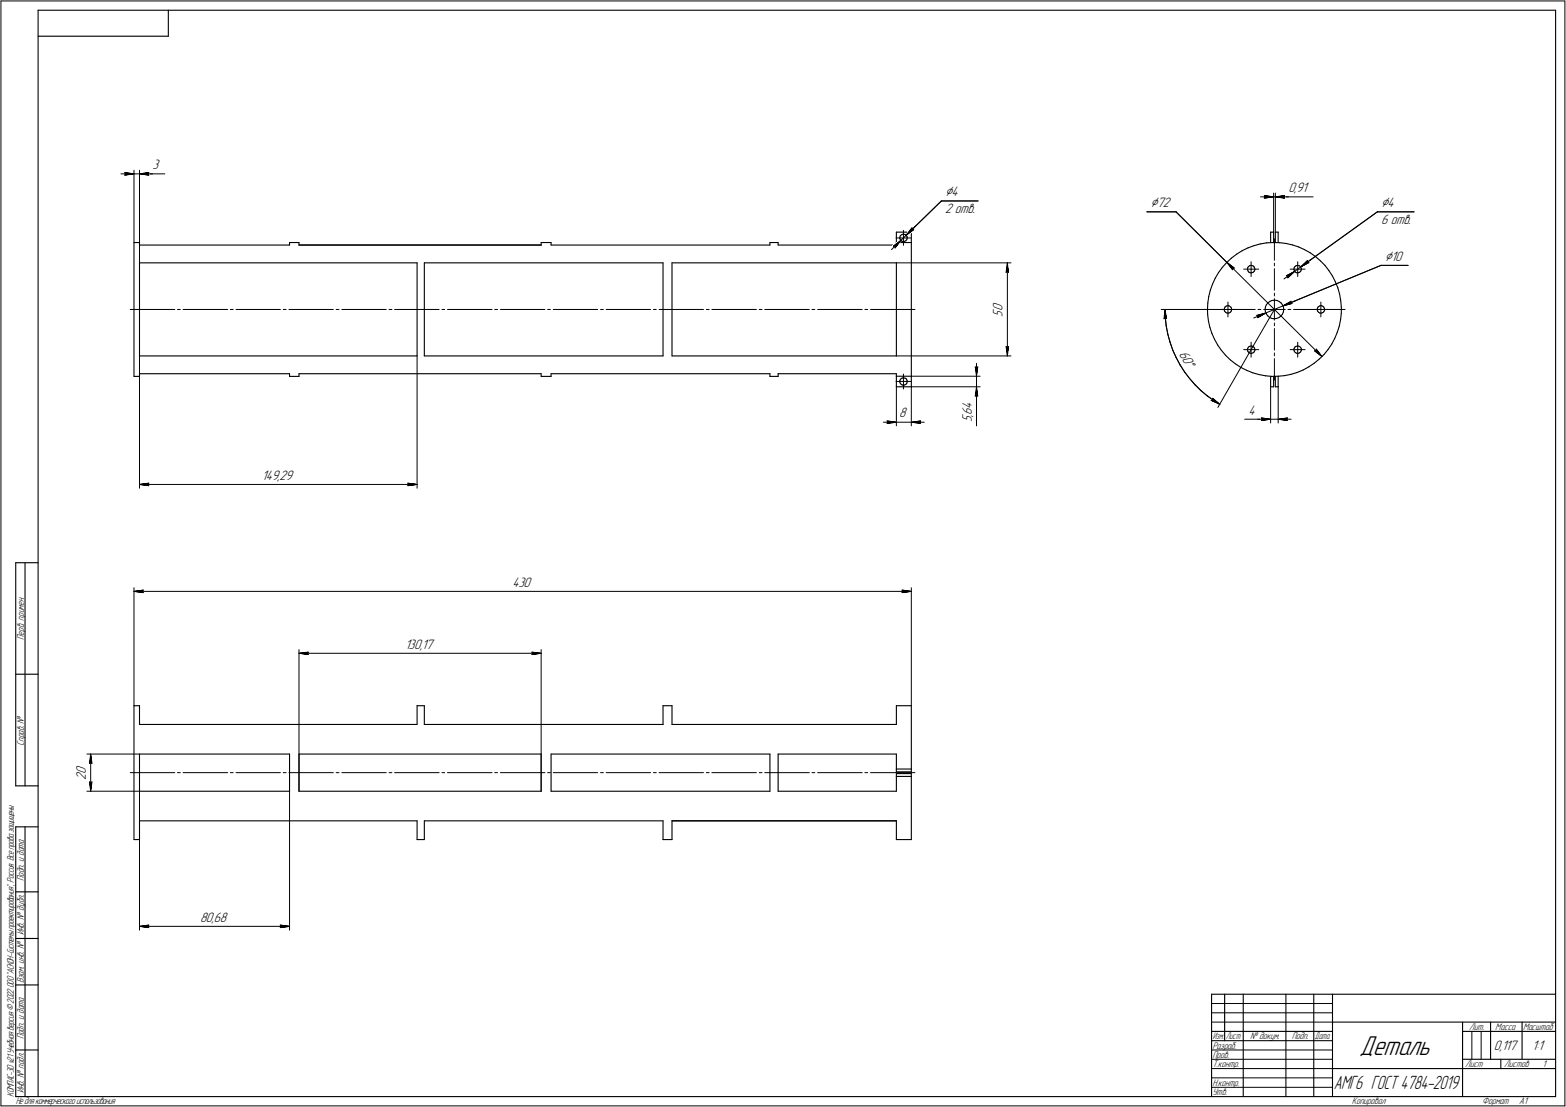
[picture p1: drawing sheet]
<svg xmlns="http://www.w3.org/2000/svg" width="842mm" height="595mm" viewBox="0 0 842 595" stroke-linecap="round" stroke-linejoin="round" font-family="sans-serif">
<defs><g id="words">
<text font-size="15.6" x="731" y="567">Деталь</text>
<text font-size="10.7" x="717" y="586">АМГ6 ГОСТ 4784-2019</text>
<g font-size="8.5">
<text x="508" y="105">Ç4</text>
<text x="619" y="111">Ç72</text>
<text x="743" y="111">Ç4</text>
<text x="745" y="140">Ç10</text>
</g>
<g font-size="7.8">
<text x="82" y="91">3</text>
<text x="693" y="103">0,91</text>
<text x="508" y="115">2 отв.</text>
<text x="743" y="121">6 отв.</text>
<text x="539" y="167" transform="rotate(-90 539 167)">0</text>
<text x="539" y="170" transform="rotate(-90 539 170)">5</text>
<text x="634" y="190" transform="rotate(60 634 190)">60Å</text>
<text x="523" y="220" transform="rotate(-90 523 220)">4</text>
<text x="484" y="224">8</text>
<text x="523" y="227" transform="rotate(-90 523 227)">5</text>
<text x="523" y="224" transform="rotate(-90 523 224)">,</text>
<text x="523" y="223" transform="rotate(-90 523 223)">6</text>
<text x="671" y="223">4</text>
<text x="141" y="258">149,29</text>
<text x="276" y="315">430</text>
<text x="218" y="349">130,17</text>
<text x="46" y="419" transform="rotate(-90 46 419)">2</text>
<text x="46" y="416" transform="rotate(-90 46 416)">0</text>
<text x="108" y="495">80,68</text>
<text x="803" y="565">0,117</text>
<text x="824" y="565">1:1</text>
</g>
<g font-size="5.4">
<text x="13" y="344" transform="rotate(-90 13 344)">Перв. примен.</text>
<text x="13" y="401" transform="rotate(-90 13 401)">Справ. №</text>
<text x="13" y="474" transform="rotate(-90 13 474)">Подп. и дата</text>
<text x="13" y="503" transform="rotate(-90 13 503)">Инв. № дубл.</text>
<text x="13" y="529" transform="rotate(-90 13 529)">Взам. инв. №</text>
<text x="790" y="554">Лит.</text>
<text x="804" y="554">Масса</text>
<text x="819" y="554">Масштаб</text>
<text x="13" y="559" transform="rotate(-90 13 559)">Подп. и дата</text>
<text x="652" y="564">Разраб.</text>
<text x="672" y="559">№ докум.</text>
<text x="695" y="559">Подп.</text>
<text x="652" y="569">Пров.</text>
<text x="652" y="574">Т.контр.</text>
<text x="788" y="574">Лист</text>
<text x="809" y="574">Листов</text>
<text x="829" y="574">1</text>
<text x="13" y="588" transform="rotate(-90 13 588)">Инв. № подл.</text>
<text x="652" y="584">Н.контр.</text>
<text x="7" y="590" transform="rotate(-90 7 590)">КОМПАС-3Dv21 Учебнаяверсия©2022ООО&quot;АСКОН-Системыпроектирования&quot;, Россия. Всеправазащищены.</text>
<text x="8" y="594">Недлякоммерческогоиспользования</text>
<text x="652" y="589">Утв.</text>
<text x="727" y="594">Копировал</text>
<text x="797" y="594">Формат</text>
<text x="817" y="594">A1</text>
</g>
<g font-size="5.3">
<text x="652" y="559">Изм.</text>
<text x="659" y="559">Лист</text>
<text x="707" y="559">Дата</text>
</g>
</g></defs>
<g fill="none" stroke="#000" stroke-width=".59">
<path d="M20 6v584zM20 6h817zM20 19h71zM91 6v13zM837 6v584zM72 130h3zM72 130v72zM75 132h81zM75 130v2zM156 130h5zM156 130v2zM161 132h130z"/>
<path d="M161 130v2zM291 130h5zM291 130v2zM296 132h118zM296 130v2zM414 130h4zM414 130v2zM418 130v2zM418 132h64zM482 130v2zM482 125h8zM482 130h8z"/>
<path d="M482 125v5zM484 128v1zM484 127v1zM484 129l1 1zM484 127h.1M484 127l1-1zM485 130h1zM485 126h1zM486 130h.1M486 126h.1M486 126h1zM486 130l1-1z"/>
<path d="M487 126v1zM487 127h1zM488 129h-1zM488 127v1zM488 128v1zM490 130v72zM490 125v5zM662 139l3-2zM665 137l3-2zM668 135l3-2zM671 133l3-1zM674 132l4-1z"/>
<path d="M678 131h3zM681 131l4-1zM683 125v5zM683 125h2zM685 130h3zM685 125v5zM686 125h1zM686 125v5zM687 125v5zM688 130l4 1zM692 131l3 1zM695 132l3 1z"/>
<path d="M698 133l3 1zM701 134l4 2zM705 136l2 2zM707 138l3 2zM75 141v50zM75 141h149zM224 141v50zM228 141v50zM228 141h129zM357 141v50zM361 141v50zM361 141h121z"/>
<path d="M482 141v50zM650 159l-1 4zM651 156l-1 3zM652 153l-1 3zM653 150l-1 3zM655 147l-2 3zM657 144l-2 3zM660 141l-3 3zM660 141l2-2zM671 145v1zM671 144v1zM671 146h1z"/>
<path d="M671 143h1zM671 143v1zM672 146v1zM672 143h1zM672 147h1zM673 143h.1M673 143h1zM673 147l1-1zM674 143v1zM674 146h.1M674 144h1zM675 144v1z"/>
<path d="M675 145l-1 1zM696 145v1zM696 144v1zM696 146h1zM696 143h1zM696 143v1zM697 146v1zM697 143h1zM697 147h1zM698 143h.1M698 143h1zM698 147l1-1z"/>
<path d="M699 143v1zM699 146h.1M699 144h1zM700 145l-1 1zM700 144v1zM710 140l2 3zM712 143l3 2zM715 145l2 3zM717 148l1 3zM718 151l1 4zM719 155l1 3zM720 158l1 4z"/>
<path d="M649 166v3zM649 169l1 4zM649 163v3zM650 173l1 3zM651 176l1 3zM652 179l1 3zM658 167h1zM658 166v1zM659 167v1zM659 165h.1M659 165l-1 1zM659 168h1z"/>
<path d="M659 165l1-1zM660 168h1zM660 164h.1M660 164l1 1zM661 168h.1M661 165h1zM662 167l-1 1zM662 165v1zM662 167h.1M662 166v1zM680 166v2zM680 165v1z"/>
<path d="M680 168l1 1zM681 164l-1 1zM681 169l1 1zM682 170l1 1zM682 163l1-1zM682 163l-1 1zM683 171h1zM683 162h1zM684 171h1zM684 162l1-1zM685 171h1zM685 161h.1"/>
<path d="M685 161l2 1zM686 171h2zM687 162h1zM688 171l1-1zM688 162l1 1zM689 163l1 1zM690 169l-1 1zM690 164v1zM690 168v1zM690 165v1zM690 166v2zM708 167h1z"/>
<path d="M708 166v1zM709 167v1zM709 165h1zM709 165l-1 1zM709 168h1zM710 165v-1zM710 168h1zM711 164h.1M711 164v1zM711 168h.1M711 165h1zM711 168l1-1z"/>
<path d="M712 165v1zM712 166v1zM712 167h.1M719 179l-1 3zM720 175l-1 4zM721 172l-1 3zM721 162v3zM721 165v3zM721 168v4zM75 191h149zM228 191h129zM361 191h121z"/>
<path d="M653 182l2 4zM655 186l2 2zM657 188l2 3zM659 191l3 2zM662 193l2 3zM664 196l3 2zM667 198l3 1zM670 199l4 1zM671 188v1zM671 187v1zM671 189l1 1zM671 187l1-1z"/>
<path d="M671 187h.1M672 190h.1M672 186h1zM672 190h1zM673 186h.1M673 186h1zM673 190h1zM674 186v1zM674 190v-1zM674 187l1 1zM675 188h.1M675 188l-1 1z"/>
<path d="M696 188v1zM696 187v1zM696 189l1 1zM696 187l1-1zM696 187h.1M697 190h.1M697 186h1zM697 190h1zM698 186h.1M698 186h1zM698 190h1zM699 186v1z"/>
<path d="M699 190v-1zM699 187l1 1zM700 188l-1 1zM700 188h.1M701 199l3-2zM704 197l3-2zM707 195l2-2zM709 193l3-2zM714 188l-2 3zM716 185l-2 3zM718 182l-2 3zM72 202h3z"/>
<path d="M75 201v1zM75 201h81zM156 202h5zM156 201v1zM161 201v1zM161 201h130zM291 202h5zM291 201v1zM296 201h118zM296 201v1zM414 202h4zM414 201v1z"/>
<path d="M418 201v1zM418 201h64zM482 201v1zM482 202v6zM482 208h8zM482 202h8zM484 205v1zM484 205h.1M484 206l1 1zM484 204v1zM484 204l1-1zM485 207h1z"/>
<path d="M485 203h1zM486 207h.1M486 203h.1M486 203h1zM486 207h1zM487 203v1zM487 204h1zM488 206l-1 1zM488 204v1zM488 205v1zM490 202v6zM674 200l3 1z"/>
<path d="M677 201l3 1zM680 202h4zM683 208h2zM683 202v6zM684 202h3zM685 202v6zM686 208h1zM686 202v6zM687 202h4zM687 202v6zM691 202l3-1zM694 201l4-1z"/>
<path d="M698 200l3-1zM8 303v119zM8 303h12zM13 303v119zM8 362h12zM72 379h3zM72 379v72zM75 379v10zM224 379h4zM224 379v10zM228 379v10zM357 379h4z"/>
<path d="M357 379v10zM361 379v10zM482 379h8zM482 379v10zM490 379v34zM75 389h149zM228 389h129zM361 389h121zM75 405h81zM75 405v20zM156 405v20zM161 405h130z"/>
<path d="M161 405v20zM291 405v20zM296 405v20zM296 405h118zM414 405v20zM418 405v20zM418 405h64zM482 417v8zM482 405v8zM482 416v1zM482 413v2zM482 413h8z"/>
<path d="M482 417h8zM482 415h8zM482 416h8zM490 417v34zM490 416v1zM490 413v2zM8 422h12zM75 425h81zM161 425h130zM296 425h118zM418 425h64zM8 444v146z"/>
<path d="M8 444h12zM13 444v146zM72 451h3zM75 441v10zM75 441h149zM224 451h4zM224 441v10zM228 441v10zM228 441h129zM357 451h4zM357 441v10zM361 441v10z"/>
<path d="M361 441h121zM482 451h8zM482 441v10zM8 479h12zM8 505h12zM8 530h12zM652 535h185zM652 535v55zM659 535v24zM669 535v55zM691 535v55zM706 535v55z"/>
<path d="M717 535v55zM652 554h65zM652 559h65zM717 549h120zM786 549v41zM786 554h16zM802 549v20zM802 554h35zM818 549v20zM8 564h12zM717 574h69zM786 574h51z"/>
<path d="M786 569h51zM807 569v5zM8 590h12zM20 590h817z"/>
</g>
<g fill="none" stroke="#000" stroke-width=".54">
<path d="M1 1v594zM1 1h841zM842 1v594zM65 93h7zM67 93h5zM67 93h1zM67 94l5-1zM68 93l-1 1zM72 92v38zM72 93h3zM75 92v49zM75 93h5z"/>
<path d="M75 93l5 1zM75 93h7zM80 93v1zM80 93h9zM80 93h.1M506 108h20zM617 114h15zM632 114l28 27zM678 106h7zM680 105l5 1zM680 105v1zM680 107l5-1z"/>
<path d="M680 106v1zM685 104v21zM685 106h1zM686 106h5zM686 104v21zM686 106l5 1zM686 106l5-1zM686 106h7zM690 106l1 1zM691 106h15zM691 105l-1 1zM741 114h19z"/>
<path d="M479 134l5-5zM480 132l4-3zM480 132h1zM481 132v1zM482 128h4zM484 129l-3 4zM484 129l3-3zM486 128h4zM486 128v4zM486 124v4zM487 126l19-18zM487 126l4-3z"/>
<path d="M487 126l5-4zM490 123h.1M490 123l-3 3zM490 123h1zM685 128v12zM482 141h62zM541 146h1zM542 141v5zM542 146h.1M542 141l-1 5zM542 141v50zM660 141l4 3z"/>
<path d="M660 141l3 4zM660 141l51 51zM663 144h1zM663 144v1zM669 145h4zM673 145h4zM673 145v4zM673 141v4zM685 141v2zM685 144v12zM685 158v1zM690 150l6-4z"/>
<path d="M692 148l4-2zM692 148v1zM692 149h.1M692 149l4-3zM694 145h4zM696 146l3-2zM698 145h4zM698 145v4zM698 141v4zM699 144l42-30zM699 144l5-3zM699 144l4-4z"/>
<path d="M699 144l6-5zM703 141h1zM703 140v1zM743 143h14zM70 166h24zM95 166h2zM98 166h24zM124 166h1zM127 166h24zM152 166h2zM155 166h24zM181 166h1z"/>
<path d="M184 166h24zM209 166h2zM212 166h24zM238 166h1zM241 166h24zM266 166h2zM269 166h24zM294 166h2zM298 166h23zM323 166h1zM326 166h24zM351 166h2z"/>
<path d="M354 166h24zM380 166h1zM383 166h24zM408 166h2zM411 166h24zM437 166h1zM440 166h24zM465 166h2zM468 166h24zM624 166h25zM626 171h1zM626 166l1 5z"/>
<path d="M626 166v5zM627 171v4zM627 171h.1M627 175l1 5zM628 180l1 4zM647 166h12zM656 166h4zM660 166h4zM660 166v4zM660 162v4zM660 166h2zM663 166h12z"/>
<path d="M674 171l7-3zM676 170l5-2zM676 170h.1M676 171l5-3zM676 166h2zM676 170v1zM680 166h5zM681 168l9-4zM685 166l-12 22zM685 166h6zM685 177v11zM685 174v1z"/>
<path d="M685 166v6zM685 161v5zM690 164l53-21zM690 164l5-1zM690 164l4-2zM690 164l6-2zM693 166h1zM694 163h1zM694 162v1zM696 166h11zM706 166h4zM709 166h1z"/>
<path d="M710 166h4zM710 166v4zM710 162v4zM712 166h11zM75 191v71zM224 191v71zM482 191h62zM524 197l1 1zM524 197l1 5zM525 198l1-1zM525 195v7zM526 197l-1 5z"/>
<path d="M541 186l1 5zM541 186l1 1zM542 187v-1zM542 186v5zM629 184l2 4zM631 188l1 4zM632 192l3 4zM635 196l2 4zM637 200l3 3zM669 188h4zM673 188h4zM673 188v4z"/>
<path d="M673 184v4zM673 188l-18 31zM685 193v11zM685 190v1zM694 188h4zM698 188h4zM698 188v4zM698 184v4zM707 189l4 3zM707 189h1zM708 188v1zM708 188l3 4z"/>
<path d="M482 205h4zM482 208v21zM486 205h4zM486 205v4zM486 201v4zM490 208h37zM490 202h37zM490 208v21zM524 213l1-1zM525 208v5zM525 213v16zM525 208l-1 5z"/>
<path d="M525 212l1 1zM525 208l1 5zM525 208v7zM525 202v6zM640 203l3 4zM643 207l3 3zM646 210l3 3zM649 213l4 2zM651 215l5 2zM651 215h1zM652 214v1zM652 214l4 3z"/>
<path d="M653 215l3 2zM683 208v19zM687 208v19zM475 227h7zM477 226l5 1zM477 226l1 1zM477 228l5-1zM478 227l-1 1zM482 227h8zM490 227l5 1zM490 227l5-1zM490 227h7z"/>
<path d="M495 227v1zM495 226v1zM669 225h9zM676 225h7zM678 225h5zM678 225h1zM678 226l5-1zM679 225l-1 1zM683 225h4zM687 225l5 1zM687 225h5zM687 225h7z"/>
<path d="M692 225v1zM692 225h.1M80 260h.1M219 260h1zM219 260h5zM75 260h5zM75 260l5 1zM75 260h149zM80 260v1zM219 261l5-1zM220 260l-1 1zM72 316v63z"/>
<path d="M72 318l5-1zM72 318l5 1zM72 318h418zM77 318v1zM77 317v1zM485 319l5-1zM485 317l1 1zM485 317l5 1zM486 318l-1 1zM490 316v63zM161 349v76zM161 351h5z"/>
<path d="M161 351l5 1zM161 351h130zM165 351l1 1zM166 351h-1zM286 352l5-1zM286 351h1zM286 351h5zM287 351l-1 1zM291 349v76zM47 405h28zM48 410h1zM49 405v5z"/>
<path d="M49 410h.1M49 405l-1 5zM49 405v20zM70 415h24zM95 415h2zM98 415h24zM124 415h1zM127 415h24zM152 415h2zM155 415h24zM181 415h1zM184 415h24z"/>
<path d="M209 415h2zM212 415h24zM238 415h1zM241 415h24zM266 415h2zM269 415h24zM294 415h2zM298 415h23zM323 415h1zM326 415h24zM351 415h2zM354 415h24z"/>
<path d="M380 415h1zM383 415h24zM408 415h2zM411 415h24zM437 415h1zM440 415h24zM465 415h2zM468 415h24zM47 425h28zM48 420l1 5zM48 420l1 1zM49 421v-1z"/>
<path d="M49 420v5zM75 425v75zM156 425v75zM75 498l5-1zM75 498l5 1zM75 498h81zM80 498v1zM80 497v1zM151 499l5-1zM151 497v1zM151 497l5 1zM151 498v1z"/>
<path d="M652 539h65zM652 544h65zM652 549h65zM791 554v15zM796 554v15zM652 564h65zM652 569h65zM652 574h65zM652 579h65zM1 595h841zM652 585h65z"/>
</g>
<g fill="#fff" stroke="#fff" stroke-width=".54">
<path d="M483 130h1zM483 130h1zM483 130h1zM483 130h1zM483 130h1zM483 130h1zM482 130h2zM482 130h2zM482 130h2zM482 130h2zM482 131h2zM482 131h2zM482 131h2zM482 131h2zM481 131h3zM481 131h3zM481 131h3zM481 131h3zM481 131h3zM481 131h2zM481 131h2zM481 131h2zM481 132h2zM480 132h3zM480 132h3zM480 132h3zM480 132h3zM480 132h3zM480 132h3zM480 132h3zM480 132h3zM480 132h3zM480 132h3zM480 133h3zM480 133h3zM480 133h2zM480 133h2zM480 133h2zM480 133h2zM480 133h2zM480 133h2zM481 133h1zM481 133h1zM481 133h1zM481 133h1zM481 134h1zM481 134h1zM481 134h1zM481 134h1z"/>
<path d="M490 122h1zM490 122h1zM490 122h1zM490 122h1zM490 122h1zM490 122h1zM490 123h1zM490 123h1zM490 123h1zM490 123h1zM490 123h1zM489 123h2zM489 123h3zM489 123h3zM489 123h3zM489 123h3zM489 123h3zM489 123h3zM489 124h3zM489 124h3zM489 124h3zM489 124h3zM489 124h3zM489 124h3zM489 124h2zM489 124h2zM488 124h3zM488 124h3zM488 124h3zM488 124h3zM488 125h3zM488 125h3zM488 125h3zM488 125h2zM488 125h2zM488 125h2zM488 125h2zM488 125h2zM488 125h2zM488 125h2zM488 125h2zM488 125h2zM488 126h1zM488 126h1zM488 126h1zM488 126h1zM488 126h1zM488 126h1zM487 126h1zM487 126h1zM487 126h1z"/>
<path d="M508 100h9zM508 100h9zM508 100h9zM508 100h9zM508 100h9zM508 100h9zM508 100h9zM508 100h9zM508 100h9zM508 100h9zM508 101h9zM508 101h9zM508 101h9zM508 101h9zM508 101h9zM508 101h9zM508 101h9zM508 101h9zM508 101h9zM508 101h9zM508 101h9zM508 102h9zM508 102h9zM508 102h9zM508 102h9zM508 102h9zM508 102h9zM508 102h9zM508 102h9zM508 102h9zM508 102h9zM508 102h9zM508 102h9zM508 103h9zM508 103h9zM508 103h9zM508 103h9zM508 103h9zM508 103h9zM508 103h9zM508 103h9zM508 103h9zM508 103h9zM508 103h9zM508 103h9zM508 104h9zM508 104h9zM508 104h9zM508 104h9zM508 104h9zM508 104h9zM508 104h9zM508 104h9zM508 104h9zM508 104h9zM508 104h9zM508 104h9zM508 105h9zM508 105h9zM508 105h9zM508 105h9zM508 105h9zM508 105h9zM508 105h9zM508 105h9zM508 105h9zM508 105h9zM508 105h9zM508 105h9zM508 106h9zM508 106h9zM508 106h9zM508 106h9zM508 106h9zM508 106h9zM508 106h9zM508 106h9zM508 106h9zM508 106h9zM508 106h9zM508 107h9zM508 107h9zM508 107h9zM508 107h9zM508 107h9zM508 107h9z"/>
<path d="M508 109h16zM508 109h16zM508 109h16zM508 109h16zM508 109h16zM508 109h16zM508 110h16zM508 110h16zM508 110h16zM508 110h16zM508 110h16zM508 110h16zM508 110h16zM508 110h16zM508 110h16zM508 110h16zM508 110h16zM508 110h16zM508 111h16zM508 111h16zM508 111h16zM508 111h16zM508 111h16zM508 111h16zM508 111h16zM508 111h16zM508 111h16zM508 111h16zM508 111h16zM508 112h16zM508 112h16zM508 112h16zM508 112h16zM508 112h16zM508 112h16zM508 112h16zM508 112h16zM508 112h16zM508 112h16zM508 112h16zM508 112h16zM508 113h16zM508 113h16zM508 113h16zM508 113h16zM508 113h16zM508 113h16zM508 113h16zM508 113h16zM508 113h16zM508 113h16zM508 113h16zM508 113h16zM508 114h16zM508 114h16zM508 114h16zM508 114h16zM508 114h16zM508 114h16zM508 114h16zM508 114h16zM508 114h16zM508 114h16zM508 114h16zM508 114h16zM508 115h16zM508 115h16zM508 115h16zM508 115h16zM508 115h16zM508 115h16zM508 115h16zM508 115h16zM508 115h16zM508 115h16zM508 115h16zM508 115h16zM508 116h16zM508 116h16zM508 116h16zM508 116h16zM508 116h16zM508 116h16zM508 116h16z"/>
<path d="M517 215h7zM517 215h7zM517 215h7zM517 215h7zM517 215h7zM517 215h7zM517 215h7zM517 216h7zM517 216h7zM517 216h7zM517 216h7zM517 216h7zM517 216h7zM517 216h7zM517 216h7zM517 216h7zM517 216h7zM517 216h7zM517 216h7zM517 217h7zM517 217h7zM517 217h7zM517 217h7zM517 217h7zM517 217h7zM517 217h7zM517 217h7zM517 217h7zM517 217h7zM517 217h7zM517 218h7zM517 218h7zM517 218h7zM517 218h7zM517 218h7zM517 218h7zM517 218h7zM517 218h7zM517 218h7zM517 218h7zM517 218h7zM517 218h7zM517 219h7zM517 219h7zM517 219h7zM517 219h7zM517 219h7zM517 219h7zM517 219h7zM517 219h7zM517 219h7zM517 219h7zM517 219h7zM517 219h7zM517 220h7zM517 220h7zM517 220h7zM517 220h7zM517 220h7zM517 220h7zM517 220h7zM517 220h7zM517 220h7zM517 220h7zM517 220h7zM517 220h7zM517 221h7zM517 221h7zM517 221h7zM517 221h7zM517 221h7zM517 221h7zM517 221h7zM517 221h7zM517 221h7zM517 221h7zM517 221h7zM517 221h7zM517 222h7zM517 222h7zM517 222h7zM517 222h7zM517 222h7zM517 222h7zM517 222h7zM517 222h7zM517 222h7zM517 222h7zM517 222h7zM517 223h7zM517 223h7zM517 223h7zM517 223h7zM517 223h7zM517 223h7zM517 223h7zM517 223h7zM517 223h7zM517 223h7zM517 223h7zM517 223h7zM517 224h7zM517 224h7zM517 224h7zM517 224h7zM517 224h7zM517 224h7zM517 224h7zM517 224h7zM517 224h7zM517 224h7zM517 224h7zM517 224h7zM517 225h7zM517 225h7zM517 225h7zM517 225h7zM517 225h7zM517 225h7zM517 225h7zM517 225h7zM517 225h7zM517 225h7zM517 225h7zM517 225h7zM517 226h7zM517 226h7zM517 226h7zM517 226h7zM517 226h7zM517 226h7zM517 226h7zM517 226h7zM517 226h7zM517 226h7zM517 226h7zM517 226h7zM517 227h7zM517 227h7zM517 227h7zM517 227h7zM517 227h7z"/>
<path d="M525 209h1zM525 209h1zM525 209h1zM525 209h1zM525 209h1zM525 209h1zM525 209h1zM525 209h1zM525 209h1zM524 210h2zM524 210h2zM524 210h2zM524 210h2zM524 210h2zM524 210h2zM524 210h2zM524 210h2zM524 210h2zM524 210h2zM524 210h2zM524 210h2zM524 211h2zM524 211h2zM524 211h2zM524 211h2zM524 211h2zM524 211h2zM524 211h2zM524 211h2zM524 211h2zM524 211h2zM524 211h2zM524 211h2zM524 212h2zM524 212h2zM524 212h2zM524 212h2zM524 212h2zM524 212h2zM524 212h2zM524 212h2zM524 212h2zM524 212h2zM524 212h2zM524 213h2zM524 213h2zM524 213h2zM524 213h2zM524 213h2zM524 213h2zM524 213h2zM524 213h2zM524 213h2zM524 213h2zM524 213h2z"/>
<path d="M524 197h2zM524 197h2zM524 197h2zM524 197h2zM524 197h2zM524 197h2zM524 197h2zM524 197h2zM524 197h2zM524 198h2zM524 198h2zM524 198h2zM524 198h2zM524 198h2zM524 198h2zM524 198h2zM524 198h2zM524 198h2zM524 198h2zM524 198h2zM524 198h2zM524 199h2zM524 199h2zM524 199h2zM524 199h2zM524 199h2zM524 199h2zM524 199h2zM524 199h2zM524 199h2zM524 199h2zM524 199h2zM524 199h2zM524 200h2zM524 200h2zM524 200h2zM524 200h2zM524 200h2zM524 200h2zM524 200h2zM524 200h2zM524 200h2zM524 200h2zM524 200h2zM524 200h2zM524 201h2zM524 201h2zM525 201h1zM525 201h1zM525 201h1zM525 201h1zM525 201h1zM525 201h1zM525 201h1zM525 201h1zM525 201h1z"/>
<path d="M484 219h5zM484 219h5zM484 219h5zM484 219h5zM484 219h5zM484 219h5zM484 219h5zM484 219h5zM484 220h5zM484 220h5zM484 220h5zM484 220h5zM484 220h5zM484 220h5zM484 220h5zM484 220h5zM484 220h5zM484 220h5zM484 220h5zM484 220h5zM484 221h5zM484 221h5zM484 221h5zM484 221h5zM484 221h5zM484 221h5zM484 221h5zM484 221h5zM484 221h5zM484 221h5zM484 221h5zM484 221h5zM484 222h5zM484 222h5zM484 222h5zM484 222h5zM484 222h5zM484 222h5zM484 222h5zM484 222h5zM484 222h5zM484 222h5zM484 222h5zM484 223h5zM484 223h5zM484 223h5zM484 223h5zM484 223h5zM484 223h5zM484 223h5zM484 223h5zM484 223h5zM484 223h5zM484 223h5zM484 223h5zM484 224h5zM484 224h5zM484 224h5zM484 224h5zM484 224h5zM484 224h5zM484 224h5zM484 224h5zM484 224h5zM484 224h5zM484 224h5zM484 224h5zM484 225h5zM484 225h5zM484 225h5zM484 225h5zM484 225h5zM484 225h5zM484 225h5zM484 225h5zM484 225h5zM484 225h5zM484 225h5zM484 225h5zM484 226h5zM484 226h5zM484 226h5zM484 226h5zM484 226h5z"/>
<path d="M495 226h1zM494 226h2zM494 226h2zM493 226h3zM493 226h3zM492 226h4zM492 226h4zM491 226h5zM491 226h5zM491 227h5zM491 227h5zM491 227h5zM490 227h6zM490 227h6zM490 227h6zM490 227h6zM491 227h5zM491 227h5zM491 227h5zM491 227h5zM491 227h5zM492 228h4zM492 228h4zM493 228h3zM493 228h3zM494 228h2zM494 228h2zM495 228h1z"/>
<path d="M477 226h1zM477 226h1zM477 226h2zM477 226h3zM477 226h3zM477 226h3zM477 226h4zM477 226h4zM477 227h4zM477 227h4zM477 227h4zM477 227h5zM477 227h5zM477 227h5zM477 227h5zM477 227h5zM477 227h4zM477 227h4zM477 227h4zM477 227h4zM477 228h3zM477 228h3zM477 228h3zM477 228h2zM477 228h1zM477 228h1z"/>
<path d="M141 252h17zM141 252h17zM141 252h17zM141 253h17zM141 253h17zM141 253h17zM141 253h17zM141 253h17zM141 253h17zM141 253h17zM141 253h17zM141 253h17zM141 253h17zM141 253h17zM141 253h17zM141 254h17zM141 254h17zM141 254h17zM141 254h17zM141 254h17zM141 254h17zM141 254h17zM141 254h17zM141 254h17zM141 254h17zM141 254h17zM141 255h17zM141 255h17zM141 255h17zM141 255h17zM141 255h17zM141 255h17zM141 255h17zM141 255h17zM141 255h17zM141 255h17zM141 255h17zM141 255h17zM141 256h17zM141 256h17zM141 256h17zM141 256h17zM141 256h17zM141 256h17zM141 256h17zM141 256h17zM141 256h17zM141 256h17zM141 256h17zM141 256h17zM141 257h17zM141 257h17zM141 257h17zM141 257h17zM141 257h17zM141 257h17zM141 257h17zM141 257h17zM141 257h17zM141 257h17zM141 257h17zM141 257h17zM141 258h17zM141 258h17zM141 258h17zM141 258h17zM141 258h17zM141 258h17zM141 258h17zM141 258h17zM141 258h17zM141 258h17zM141 258h17zM141 258h17zM141 259h17zM141 259h17zM141 259h17zM141 259h17zM141 259h17zM141 259h17zM141 259h17zM141 259h17zM141 259h17zM141 259h17z"/>
<path d="M219 259h1zM219 259h2zM219 260h2zM219 260h3zM219 260h4zM219 260h4zM219 260h4zM219 260h4zM219 260h4zM219 260h5zM219 260h5zM219 260h5zM219 260h5zM219 260h5zM219 261h5zM219 261h5zM219 261h5zM219 261h5zM219 261h4zM219 261h4zM219 261h4zM219 261h4zM219 261h4zM219 261h3zM219 261h2zM219 261h1zM219 262h1z"/>
<path d="M80 259h1zM79 259h2zM79 259h2zM78 260h3zM77 260h4zM77 260h4zM77 260h4zM76 260h5zM76 260h5zM76 260h5zM76 260h5zM76 260h5zM75 260h6zM75 260h6zM75 260h6zM75 261h6zM75 261h6zM76 261h5zM76 261h5zM76 261h5zM76 261h5zM76 261h5zM77 261h4zM77 261h4zM78 261h3zM78 261h3zM79 261h2zM80 262h1z"/>
<path d="M82 85h5zM82 85h5zM82 86h5zM82 86h5zM82 86h5zM82 86h5zM82 86h5zM82 86h5zM82 86h5zM82 86h5zM82 86h5zM82 86h5zM82 86h5zM82 86h5zM82 87h5zM82 87h5zM82 87h5zM82 87h5zM82 87h5zM82 87h5zM82 87h5zM82 87h5zM82 87h5zM82 87h5zM82 87h5zM82 87h5zM82 88h5zM82 88h5zM82 88h5zM82 88h5zM82 88h5zM82 88h5zM82 88h5zM82 88h5zM82 88h5zM82 88h5zM82 88h5zM82 88h5zM82 89h5zM82 89h5zM82 89h5zM82 89h5zM82 89h5zM82 89h5zM82 89h5zM82 89h5zM82 89h5zM82 89h5zM82 89h5zM82 89h5zM82 90h5zM82 90h5zM82 90h5zM82 90h5zM82 90h5zM82 90h5zM82 90h5zM82 90h5zM82 90h5zM82 90h5zM82 90h5zM82 91h5zM82 91h5zM82 91h5zM82 91h5zM82 91h5zM82 91h5zM82 91h5zM82 91h5zM82 91h5zM82 91h5zM82 91h5zM82 91h5zM82 92h5zM82 92h5zM82 92h5zM82 92h5zM82 92h5zM82 92h5zM82 92h5zM82 92h5zM82 92h5zM82 92h5zM82 92h5z"/>
<path d="M80 92h1zM79 92h2zM79 93h2zM78 93h3zM77 93h4zM77 93h4zM77 93h4zM76 93h5zM76 93h5zM76 93h5zM76 93h5zM76 93h5zM75 93h6zM75 93h6zM75 94h6zM75 94h6zM76 94h5zM76 94h5zM76 94h5zM76 94h5zM76 94h5zM77 94h4zM77 94h4zM77 94h4zM78 94h3zM79 94h2zM79 95h2zM80 95h1z"/>
<path d="M67 92h1zM67 93h1zM67 93h2zM67 93h3zM67 93h3zM67 93h4zM67 93h4zM67 93h4zM67 93h4zM67 93h4zM67 93h5zM67 93h5zM67 93h5zM67 94h5zM67 94h5zM67 94h4zM67 94h4zM67 94h4zM67 94h4zM67 94h4zM67 94h4zM67 94h3zM67 94h3zM67 94h2zM67 94h1zM67 95h1z"/>
<path d="M534 162h7zM534 163h7zM534 163h7zM534 163h7zM534 163h7zM534 163h7zM534 163h7zM534 163h7zM534 163h7zM534 163h7zM534 163h7zM534 163h7zM534 163h7zM534 164h7zM534 164h7zM534 164h7zM534 164h7zM534 164h7zM534 164h7zM534 164h7zM534 164h7zM534 164h7zM534 164h7zM534 164h7zM534 165h7zM534 165h7zM534 165h7zM534 165h7zM534 165h7zM534 165h7zM534 165h7zM534 165h7zM534 165h7zM534 165h7zM534 165h7zM534 165h7zM534 166h7zM534 166h7zM534 166h7zM534 166h7zM534 166h7zM534 166h7zM534 166h7zM534 166h7zM534 166h7zM534 166h7zM534 166h7zM534 166h7zM534 167h7zM534 167h7zM534 167h7zM534 167h7zM534 167h7zM534 167h7zM534 167h7zM534 167h7zM534 167h7zM534 167h7zM534 167h7zM534 167h7zM534 168h7zM534 168h7zM534 168h7zM534 168h7zM534 168h7zM534 168h7zM534 168h7zM534 168h7zM534 168h7zM534 168h7zM534 168h7zM534 168h7zM534 169h7zM534 169h7zM534 169h7zM534 169h7zM534 169h7zM534 169h7zM534 169h7zM534 169h7zM534 169h7zM534 169h7zM534 169h7zM534 170h7zM534 170h7zM534 170h7zM534 170h7zM534 170h7zM534 170h7zM534 170h7zM534 170h7zM534 170h7z"/>
<path d="M540 186h3zM541 186h2zM541 186h2zM541 186h2zM541 186h2zM541 186h2zM541 186h2zM541 186h2zM541 187h2zM541 187h2zM541 187h2zM541 187h2zM541 187h2zM541 187h2zM541 187h2zM541 187h2zM541 187h2zM541 187h2zM541 187h2zM541 187h2zM541 188h2zM541 188h2zM541 188h2zM541 188h2zM541 188h2zM541 188h2zM541 188h2zM541 188h2zM541 188h2zM541 188h2zM541 188h2zM541 188h2zM541 189h2zM541 189h2zM541 189h2zM541 189h2zM541 189h2zM541 189h1zM541 189h1zM541 189h1zM541 189h1zM541 189h1zM541 189h1zM541 189h1zM541 190h1zM541 190h1zM541 190h1zM541 190h1zM541 190h1zM541 190h1zM541 190h1zM541 190h1zM541 190h1zM541 190h1zM541 190h1zM541 190h1zM541 191h1zM541 191h1zM541 191h1z"/>
<path d="M541 142h1zM541 142h1zM541 142h1zM541 142h1zM541 142h1zM541 142h1zM541 142h1zM541 143h1zM541 143h1zM541 143h1zM541 143h1zM541 143h1zM541 143h1zM541 143h1zM541 143h1zM541 143h1zM541 143h1zM541 143h1zM541 144h1zM541 144h1zM541 144h1zM541 144h1zM541 144h2zM541 144h2zM541 144h2zM541 144h2zM541 144h2zM541 144h2zM541 144h2zM541 144h2zM541 145h2zM541 145h2zM541 145h2zM541 145h2zM541 145h2zM541 145h2zM541 145h2zM541 145h2zM541 145h2zM541 145h2zM541 145h2zM541 145h2zM541 146h2zM541 146h2zM541 146h2zM541 146h2zM541 146h2zM541 146h2zM541 146h2zM541 146h2zM541 146h2zM541 146h2zM541 146h2zM541 146h2zM541 147h2zM541 147h2zM541 147h2z"/>
<path d="M695 146h1zM695 146h1zM695 146h1zM694 146h2zM694 146h2zM694 146h2zM694 147h2zM694 147h2zM694 147h2zM693 147h3zM693 147h3zM693 147h3zM693 147h3zM693 147h2zM693 147h2zM692 147h3zM692 147h3zM692 147h3zM692 148h3zM692 148h3zM692 148h3zM691 148h4zM691 148h4zM691 148h4zM691 148h4zM691 148h4zM691 148h3zM691 148h3zM691 148h3zM691 149h3zM691 149h3zM691 149h3zM691 149h3zM692 149h2zM692 149h2zM692 149h2zM692 149h2zM692 149h1zM692 149h1zM692 149h1zM692 149h1zM692 150h1zM692 150h1zM692 150h1zM692 150h1zM692 150h1z"/>
<path d="M703 140h1zM703 140h1zM703 140h1zM702 140h2zM702 140h2zM702 140h2zM702 140h2zM702 140h2zM702 140h2zM702 141h2zM702 141h2zM702 141h2zM702 141h2zM702 141h2zM701 141h3zM701 141h3zM701 141h4zM701 141h4zM701 141h4zM701 141h4zM701 141h3zM701 142h3zM701 142h3zM701 142h3zM701 142h3zM700 142h3zM700 142h3zM700 142h3zM700 142h3zM700 142h3zM700 142h3zM700 142h3zM700 142h2zM700 143h2zM700 143h2zM700 143h2zM700 143h2zM700 143h2zM700 143h1zM700 143h1zM700 143h1zM700 143h1z"/>
<path d="M743 106h8zM743 106h8zM743 106h8zM743 106h8zM743 106h8zM743 106h8zM743 106h8zM743 106h8zM743 106h8zM743 106h8zM743 107h8zM743 107h8zM743 107h8zM743 107h8zM743 107h8zM743 107h8zM743 107h8zM743 107h8zM743 107h8zM743 107h8zM743 107h8zM743 107h8zM743 108h8zM743 108h8zM743 108h8zM743 108h8zM743 108h8zM743 108h8zM743 108h8zM743 108h8zM743 108h8zM743 108h8zM743 108h8zM743 108h8zM743 109h8zM743 109h8zM743 109h8zM743 109h8zM743 109h8zM743 109h8zM743 109h8zM743 109h8zM743 109h8zM743 109h8zM743 109h8zM743 109h8zM743 110h8zM743 110h8zM743 110h8zM743 110h8zM743 110h8zM743 110h8zM743 110h8zM743 110h8zM743 110h8zM743 110h8zM743 110h8zM743 110h8zM743 111h8zM743 111h8zM743 111h8zM743 111h8zM743 111h8zM743 111h8zM743 111h8zM743 111h8zM743 111h8zM743 111h8zM743 111h8zM743 112h8zM743 112h8zM743 112h8zM743 112h8zM743 112h8zM743 112h8zM743 112h8zM743 112h8zM743 112h8zM743 112h8zM743 112h8zM743 112h8zM743 113h8zM743 113h8zM743 113h8zM743 113h8zM743 113h8z"/>
<path d="M743 115h15zM743 115h15zM743 115h15zM743 115h15zM743 115h15zM743 115h15zM743 115h15zM743 115h15zM743 116h15zM743 116h15zM743 116h15zM743 116h15zM743 116h15zM743 116h15zM743 116h15zM743 116h15zM743 116h15zM743 116h15zM743 116h15zM743 117h15zM743 117h15zM743 117h15zM743 117h15zM743 117h15zM743 117h15zM743 117h15zM743 117h15zM743 117h15zM743 117h15zM743 117h15zM743 117h15zM743 118h15zM743 118h15zM743 118h15zM743 118h15zM743 118h15zM743 118h15zM743 118h15zM743 118h15zM743 118h15zM743 118h15zM743 118h15zM743 118h15zM743 119h15zM743 119h15zM743 119h15zM743 119h15zM743 119h15zM743 119h15zM743 119h15zM743 119h15zM743 119h15zM743 119h15zM743 119h15zM743 119h15zM743 120h15zM743 120h15zM743 120h15zM743 120h15zM743 120h15zM743 120h15zM743 120h15zM743 120h15zM743 120h15zM743 120h15zM743 120h15zM743 120h15zM743 121h15zM743 121h15zM743 121h15zM743 121h15zM743 121h15zM743 121h15zM743 121h15zM743 121h15zM743 121h15zM743 121h15zM743 121h15zM743 121h15zM743 122h15zM743 122h15zM743 122h15zM743 122h15zM743 122h15z"/>
<path d="M679 168h2zM679 168h2zM678 168h3zM678 168h2zM678 169h2zM677 169h3zM677 169h3zM677 169h3zM676 169h4zM676 169h4zM676 169h4zM675 169h5zM675 169h5zM675 169h5zM675 169h5zM675 170h4zM675 170h4zM675 170h4zM675 170h4zM675 170h4zM675 170h4zM675 170h4zM675 170h3zM676 170h2zM676 170h2zM676 170h2zM676 170h2zM676 171h2zM676 171h2zM676 171h1zM676 171h1zM676 171h1zM676 171h1zM676 171h1zM676 171h1zM676 171h1z"/>
<path d="M694 161h1zM694 162h1zM694 162h1zM694 162h1zM694 162h1zM693 162h2zM693 162h2zM693 162h2zM693 162h2zM693 162h2zM693 162h2zM692 162h3zM692 162h3zM692 163h3zM692 163h3zM692 163h3zM692 163h3zM692 163h3zM691 163h4zM691 163h4zM691 163h4zM691 163h4zM691 163h4zM691 163h4zM691 163h4zM691 164h4zM691 164h4zM691 164h4zM691 164h3zM690 164h4zM690 164h4zM690 164h3zM690 164h3zM690 164h3zM690 164h2z"/>
<path d="M745 134h10zM745 135h10zM745 135h10zM745 135h10zM745 135h10zM745 135h10zM745 135h10zM745 135h10zM745 135h10zM745 135h10zM745 135h10zM745 135h10zM745 135h10zM745 136h10zM745 136h10zM745 136h10zM745 136h10zM745 136h10zM745 136h10zM745 136h10zM745 136h10zM745 136h10zM745 136h10zM745 136h10zM745 136h10zM745 137h10zM745 137h10zM745 137h10zM745 137h10zM745 137h10zM745 137h10zM745 137h10zM745 137h10zM745 137h10zM745 137h10zM745 137h10zM745 137h10zM745 138h10zM745 138h10zM745 138h10zM745 138h10zM745 138h10zM745 138h10zM745 138h10zM745 138h10zM745 138h10zM745 138h10zM745 138h10zM745 139h10zM745 139h10zM745 139h10zM745 139h10zM745 139h10zM745 139h10zM745 139h10zM745 139h10zM745 139h10zM745 139h10zM745 139h10zM745 139h10zM745 140h10zM745 140h10zM745 140h10zM745 140h10zM745 140h10zM745 140h10zM745 140h10zM745 140h10zM745 140h10zM745 140h10zM745 140h10zM745 140h10zM745 141h10zM745 141h10zM745 141h10zM745 141h10zM745 141h10zM745 141h10zM745 141h10zM745 141h10zM745 141h10zM745 141h10zM745 141h10zM745 141h10zM745 142h10zM745 142h10z"/>
<path d="M707 187h1zM707 187h1zM707 187h1zM707 188h1zM707 188h1zM707 188h1zM707 188h1zM707 188h2zM707 188h2zM707 188h2zM707 188h2zM707 188h2zM707 188h2zM706 188h3zM706 188h3zM706 189h3zM706 189h3zM706 189h3zM706 189h3zM706 189h3zM707 189h2zM707 189h3zM707 189h3zM707 189h3zM707 189h3zM707 189h3zM707 189h3zM707 190h3zM707 190h3zM708 190h2zM708 190h2zM708 190h2zM708 190h2zM708 190h2zM708 190h2zM708 190h2zM708 190h2zM708 190h2zM709 190h1zM709 191h1zM709 191h1zM709 191h2zM709 191h2zM709 191h2zM709 191h2zM710 191h1zM710 191h1zM710 191h1zM710 191h1zM710 191h1z"/>
<path d="M660 141h1zM660 141h1zM660 142h1zM660 142h1zM660 142h2zM660 142h2zM660 142h2zM660 142h2zM660 142h2zM660 142h2zM660 142h2zM660 142h2zM660 142h2zM660 142h3zM660 143h3zM660 143h3zM660 143h3zM660 143h3zM661 143h2zM661 143h2zM661 143h2zM661 143h2zM661 143h3zM661 143h3zM661 143h3zM661 144h3zM661 144h3zM661 144h3zM661 144h3zM661 144h3zM661 144h3zM661 144h3zM662 144h2zM662 144h2zM662 144h2zM662 144h2zM662 144h2zM662 145h2zM662 145h2zM662 145h2zM662 145h2zM662 145h2zM662 145h2zM662 145h2zM662 145h1zM662 145h1zM662 145h1z"/>
<path d="M619 106h11zM619 106h11zM619 106h11zM619 106h11zM619 106h11zM619 106h11zM619 106h11zM619 106h11zM619 106h11zM619 106h11zM619 107h11zM619 107h11zM619 107h11zM619 107h11zM619 107h11zM619 107h11zM619 107h11zM619 107h11zM619 107h11zM619 107h11zM619 107h11zM619 107h11zM619 108h11zM619 108h11zM619 108h11zM619 108h11zM619 108h11zM619 108h11zM619 108h11zM619 108h11zM619 108h11zM619 108h11zM619 108h11zM619 108h11zM619 109h11zM619 109h11zM619 109h11zM619 109h11zM619 109h11zM619 109h11zM619 109h11zM619 109h11zM619 109h11zM619 109h11zM619 109h11zM619 109h11zM619 110h11zM619 110h11zM619 110h11zM619 110h11zM619 110h11zM619 110h11zM619 110h11zM619 110h11zM619 110h11zM619 110h11zM619 110h11zM619 110h11zM619 111h11zM619 111h11zM619 111h11zM619 111h11zM619 111h11zM619 111h11zM619 111h11zM619 111h11zM619 111h11zM619 111h11zM619 111h11zM619 112h11zM619 112h11zM619 112h11zM619 112h11zM619 112h11zM619 112h11zM619 112h11zM619 112h11zM619 112h11zM619 112h11zM619 112h11zM619 112h11zM619 113h11zM619 113h11zM619 113h11zM619 113h11zM619 113h11z"/>
<path d="M671 217h5zM671 217h5zM671 217h5zM671 218h5zM671 218h5zM671 218h5zM671 218h5zM671 218h5zM671 218h5zM671 218h5zM671 218h5zM671 218h5zM671 218h5zM671 218h5zM671 218h5zM671 219h5zM671 219h5zM671 219h5zM671 219h5zM671 219h5zM671 219h5zM671 219h5zM671 219h5zM671 219h5zM671 219h5zM671 219h5zM671 219h5zM671 220h5zM671 220h5zM671 220h5zM671 220h5zM671 220h5zM671 220h5zM671 220h5zM671 220h5zM671 220h5zM671 220h5zM671 220h5zM671 220h5zM671 221h5zM671 221h5zM671 221h5zM671 221h5zM671 221h5zM671 221h5zM671 221h5zM671 221h5zM671 221h5zM671 221h5zM671 221h5zM671 221h5zM671 222h5zM671 222h5zM671 222h5zM671 222h5zM671 222h5zM671 222h5zM671 222h5zM671 222h5zM671 222h5zM671 222h5zM671 222h5zM671 223h5zM671 223h5zM671 223h5zM671 223h5zM671 223h5zM671 223h5zM671 223h5zM671 223h5zM671 223h5zM671 223h5zM671 223h5zM671 223h5zM671 224h5zM671 224h5zM671 224h5zM671 224h5zM671 224h5zM671 224h5zM671 224h5zM671 224h5zM671 224h5zM671 224h5z"/>
<path d="M678 224h1zM678 224h1zM678 224h2zM678 225h3zM678 225h3zM678 225h4zM678 225h4zM678 225h4zM678 225h4zM678 225h4zM678 225h5zM678 225h5zM678 225h5zM678 225h5zM678 225h5zM678 226h5zM678 226h5zM678 226h4zM678 226h4zM678 226h4zM678 226h4zM678 226h4zM678 226h3zM678 226h3zM678 226h2zM678 226h2zM678 226h1zM678 227h1z"/>
<path d="M692 224h1zM691 224h2zM691 224h2zM690 225h3zM689 225h4zM689 225h4zM689 225h4zM689 225h4zM688 225h5zM688 225h5zM688 225h5zM688 225h5zM688 225h5zM687 225h6zM688 225h5zM688 226h5zM688 226h5zM688 226h5zM688 226h5zM689 226h4zM689 226h4zM689 226h4zM689 226h4zM690 226h3zM690 226h3zM691 226h2zM692 226h1zM692 227h1z"/>
<path d="M693 98h11zM693 98h11zM693 98h11zM693 98h11zM693 98h11zM693 98h11zM693 98h11zM693 98h11zM693 98h11zM693 98h11zM693 99h11zM693 99h11zM693 99h11zM693 99h11zM693 99h11zM693 99h11zM693 99h11zM693 99h11zM693 99h11zM693 99h11zM693 99h11zM693 99h11zM693 100h11zM693 100h11zM693 100h11zM693 100h11zM693 100h11zM693 100h11zM693 100h11zM693 100h11zM693 100h11zM693 100h11zM693 100h11zM693 100h11zM693 101h11zM693 101h11zM693 101h11zM693 101h11zM693 101h11zM693 101h11zM693 101h11zM693 101h11zM693 101h11zM693 101h11zM693 101h11zM693 102h11zM693 102h11zM693 102h11zM693 102h11zM693 102h11zM693 102h11zM693 102h11zM693 102h11zM693 102h11zM693 102h11zM693 102h11zM693 102h11zM693 103h11zM693 103h11zM693 103h11zM693 103h11zM693 103h11zM693 103h11zM693 103h11zM693 103h11zM693 103h11zM693 103h11zM693 103h11zM693 103h11zM693 104h11zM693 104h11zM693 104h11zM693 104h11zM693 104h11zM693 104h11zM693 104h11zM693 104h11zM693 104h11zM693 104h11zM693 104h11zM693 104h11zM693 105h11zM693 105h11zM693 105h11z"/>
<path d="M679 105h1zM679 105h2zM679 105h3zM679 105h3zM679 105h4zM679 105h4zM679 105h5zM679 105h5zM679 105h5zM679 105h5zM679 106h5zM679 106h6zM679 106h6zM679 106h6zM679 106h6zM679 106h6zM679 106h5zM679 106h5zM679 106h5zM679 106h5zM679 106h5zM679 107h4zM679 107h4zM679 107h3zM679 107h3zM679 107h2zM679 107h2zM679 107h1z"/>
<path d="M690 105h1zM689 105h2zM688 105h3zM688 105h3zM687 105h4zM687 105h4zM687 105h4zM687 105h4zM687 105h4zM686 106h5zM686 106h5zM686 106h5zM686 106h5zM686 106h5zM686 106h5zM686 106h5zM687 106h4zM687 106h4zM687 106h4zM687 106h4zM687 107h4zM688 107h3zM688 107h3zM689 107h2zM689 107h2zM690 107h1z"/>
<path d="M638 187h1zM638 188h1zM638 188h1zM638 188h1zM638 188h1zM638 188h1zM638 188h1zM637 188h2zM637 188h2zM637 188h2zM637 188h3zM637 188h3zM637 188h3zM637 189h3zM636 189h4zM636 189h4zM636 189h4zM636 189h4zM636 189h4zM636 189h4zM636 189h4zM635 189h5zM635 189h5zM635 189h5zM635 189h5zM635 190h5zM635 190h5zM635 190h5zM634 190h7zM634 190h7zM634 190h7zM634 190h7zM634 190h7zM634 190h7zM634 190h7zM633 190h8zM633 190h8zM633 191h8zM633 191h8zM633 191h8zM633 191h8zM633 191h8zM633 191h8zM633 191h8zM633 191h8zM633 191h8zM633 191h8zM633 191h8zM633 192h8zM633 192h9zM633 192h9zM633 192h9zM633 192h9zM633 192h9zM633 192h9zM633 192h9zM633 192h9zM633 192h9zM634 192h8zM634 192h8zM634 193h8zM634 193h8zM634 193h8zM634 193h8zM634 193h8zM634 193h8zM634 193h8zM634 193h8zM634 193h8zM634 193h8zM634 193h9zM634 193h9zM634 194h9zM634 194h9zM634 194h9zM634 194h9zM634 194h9zM634 194h9zM635 194h8zM635 194h8zM635 194h8zM635 194h8zM635 194h8zM635 194h8zM635 195h8zM635 195h8zM635 195h8zM635 195h8zM635 195h8zM635 195h8zM635 195h9zM635 195h9zM635 195h9zM635 195h9zM635 195h9zM635 195h9zM635 196h9zM636 196h8zM636 196h8zM636 196h8zM636 196h8zM636 196h8zM636 196h8zM636 196h8zM636 196h8zM636 196h8zM636 196h8zM636 197h7zM636 197h7zM636 197h7zM636 197h7zM636 197h7zM636 197h7zM636 197h7zM636 197h6zM636 197h6zM636 197h6zM636 197h6zM637 197h5zM637 198h5zM637 198h5zM637 198h4zM637 198h4zM637 198h4zM637 198h4zM637 198h4zM637 198h4zM637 198h3zM637 198h3zM637 198h3zM637 198h3zM637 199h3zM637 199h3zM637 199h3zM637 199h2zM637 199h2zM637 199h2zM637 199h2zM637 199h2zM638 199h1zM638 199h1z"/>
<path d="M626 167h1zM626 167h1zM626 167h1zM626 167h1zM626 167h1zM626 167h1zM626 167h1zM626 167h1zM626 168h1zM626 168h1zM626 168h1zM626 168h1zM626 168h1zM626 168h1zM626 168h1zM626 168h1zM626 168h1zM626 168h1zM626 168h1zM626 168h1zM626 169h1zM626 169h1zM626 169h1zM626 169h1zM626 169h1zM626 169h1zM626 169h1zM626 169h2zM626 169h2zM626 169h2zM626 169h2zM626 170h2zM626 170h2zM626 170h2zM626 170h2zM626 170h2zM626 170h2zM626 170h2zM626 170h2zM626 170h2zM626 170h2zM626 170h2zM626 170h2zM626 171h2zM626 171h2zM626 171h2zM626 171h2zM626 171h2zM626 171h2zM626 171h2zM626 171h2zM626 171h2zM626 171h2zM626 171h2zM626 171h2zM626 172h2zM626 172h2zM626 172h2zM626 172h2z"/>
<path d="M652 214h1zM652 214h1zM652 214h1zM651 214h2zM651 214h2zM651 214h2zM651 214h2zM651 214h2zM651 215h2zM651 215h2zM651 215h3zM651 215h3zM651 215h3zM651 215h3zM651 215h3zM651 215h3zM651 215h3zM651 215h3zM651 215h3zM651 215h3zM651 216h4zM651 216h4zM651 216h4zM652 216h3zM652 216h3zM652 216h3zM652 216h3zM652 216h3zM652 216h3zM653 216h2zM653 216h2zM653 216h2zM653 217h2zM653 217h2zM653 217h2zM654 217h2zM654 217h2zM654 217h2zM654 217h2zM655 217h1zM655 217h1z"/>
<path d="M108 490h15zM108 490h15zM108 490h15zM108 490h15zM108 490h15zM108 490h15zM108 490h15zM108 490h15zM108 491h15zM108 491h15zM108 491h15zM108 491h15zM108 491h15zM108 491h15zM108 491h15zM108 491h15zM108 491h15zM108 491h15zM108 491h15zM108 491h15zM108 492h15zM108 492h15zM108 492h15zM108 492h15zM108 492h15zM108 492h15zM108 492h15zM108 492h15zM108 492h15zM108 492h15zM108 492h15zM108 493h15zM108 493h15zM108 493h15zM108 493h15zM108 493h15zM108 493h15zM108 493h15zM108 493h15zM108 493h15zM108 493h15zM108 493h15zM108 493h15zM108 494h15zM108 494h15zM108 494h15zM108 494h15zM108 494h15zM108 494h15zM108 494h15zM108 494h15zM108 494h15zM108 494h15zM108 494h15zM108 494h15zM108 495h15zM108 495h15zM108 495h15zM108 495h15zM108 495h15zM108 495h15zM108 495h15zM108 495h15zM108 495h15zM108 495h15zM108 495h15zM108 495h15zM108 496h15zM108 496h15zM108 496h15zM108 496h15zM108 496h15zM108 496h15zM108 496h15zM108 496h15zM108 496h15zM108 496h15zM108 496h15zM108 496h15zM108 497h15zM108 497h15zM108 497h15zM108 497h15zM108 497h15z"/>
<path d="M80 497h1zM79 497h2zM78 497h3zM78 497h3zM77 497h4zM77 497h4zM76 497h5zM76 498h5zM76 498h5zM76 498h5zM76 498h5zM75 498h6zM75 498h6zM75 498h6zM75 498h6zM75 498h6zM76 498h5zM76 498h5zM76 498h5zM76 499h5zM76 499h5zM77 499h4zM77 499h4zM77 499h4zM78 499h3zM79 499h2zM79 499h2zM80 499h1z"/>
<path d="M150 497h1zM150 497h2zM150 497h2zM150 497h3zM150 497h4zM150 497h4zM150 497h4zM150 498h5zM150 498h5zM150 498h5zM150 498h5zM150 498h5zM150 498h6zM150 498h6zM150 498h6zM150 498h5zM150 498h5zM150 498h5zM150 498h5zM150 499h5zM150 499h4zM150 499h4zM150 499h4zM150 499h3zM150 499h3zM150 499h2zM150 499h1zM150 499h1z"/>
<path d="M218 343h16zM218 343h16zM218 343h16zM218 343h16zM218 343h16zM218 343h16zM218 344h16zM218 344h16zM218 344h16zM218 344h16zM218 344h16zM218 344h16zM218 344h16zM218 344h16zM218 344h16zM218 344h16zM218 344h16zM218 345h16zM218 345h16zM218 345h16zM218 345h16zM218 345h16zM218 345h16zM218 345h16zM218 345h16zM218 345h16zM218 345h16zM218 345h16zM218 345h16zM218 346h16zM218 346h16zM218 346h16zM218 346h16zM218 346h16zM218 346h16zM218 346h16zM218 346h16zM218 346h16zM218 346h16zM218 346h16zM218 346h16zM218 347h16zM218 347h16zM218 347h16zM218 347h16zM218 347h16zM218 347h16zM218 347h16zM218 347h16zM218 347h16zM218 347h16zM218 347h16zM218 347h16zM218 348h16zM218 348h16zM218 348h16zM218 348h16zM218 348h16zM218 348h16zM218 348h16zM218 348h16zM218 348h16zM218 348h16zM218 348h16zM218 348h16zM218 349h16zM218 349h16zM218 349h16zM218 349h16zM218 349h16zM218 349h16zM218 349h16zM218 349h16zM218 349h16zM218 349h16zM218 349h16zM218 350h16zM218 350h16zM218 350h16zM218 350h16zM218 350h16zM218 350h16zM218 350h16zM218 350h16zM218 350h16z"/>
<path d="M165 350h1zM165 350h1zM164 350h2zM163 350h3zM163 351h3zM162 351h4zM162 351h4zM162 351h4zM162 351h4zM162 351h4zM161 351h5zM161 351h5zM161 351h5zM161 351h5zM161 351h5zM161 351h5zM162 352h4zM162 352h4zM162 352h4zM162 352h4zM162 352h4zM163 352h3zM163 352h3zM164 352h2zM165 352h1zM165 352h1z"/>
<path d="M285 350h1zM285 350h2zM285 350h2zM285 350h3zM285 350h4zM285 351h4zM285 351h4zM285 351h5zM285 351h5zM285 351h5zM285 351h5zM285 351h6zM285 351h6zM285 351h6zM285 351h6zM285 351h6zM285 351h5zM285 352h5zM285 352h5zM285 352h5zM285 352h5zM285 352h4zM285 352h4zM285 352h4zM285 352h3zM285 352h2zM285 352h2zM285 352h1z"/>
<path d="M41 411h7zM41 411h7zM41 411h7zM41 412h7zM41 412h7zM41 412h7zM41 412h7zM41 412h7zM41 412h7zM41 412h7zM41 412h7zM41 412h7zM41 412h7zM41 412h7zM41 412h7zM41 413h7zM41 413h7zM41 413h7zM41 413h7zM41 413h7zM41 413h7zM41 413h7zM41 413h7zM41 413h7zM41 413h7zM41 413h7zM41 414h7zM41 414h7zM41 414h7zM41 414h7zM41 414h7zM41 414h7zM41 414h7zM41 414h7zM41 414h7zM41 414h7zM41 414h7zM41 414h7zM41 415h7zM41 415h7zM41 415h7zM41 415h7zM41 415h7zM41 415h7zM41 415h7zM41 415h7zM41 415h7zM41 415h7zM41 415h7zM41 415h7zM41 416h7zM41 416h7zM41 416h7zM41 416h7zM41 416h7zM41 416h7zM41 416h7zM41 416h7zM41 416h7zM41 416h7zM41 416h7zM41 416h7zM41 417h7zM41 417h7zM41 417h7zM41 417h7zM41 417h7zM41 417h7zM41 417h7zM41 417h7zM41 417h7zM41 417h7zM41 417h7zM41 417h7zM41 418h7zM41 418h7zM41 418h7zM41 418h7zM41 418h7zM41 418h7zM41 418h7zM41 418h7zM41 418h7zM41 418h7zM41 418h7zM41 419h7zM41 419h7zM41 419h7zM41 419h7zM41 419h7zM41 419h7zM41 419h7zM41 419h7zM41 419h7zM41 419h7zM41 419h7z"/>
<path d="M47 420h3zM48 420h2zM48 420h2zM48 420h2zM48 420h2zM48 420h2zM48 420h2zM48 420h2zM48 421h2zM48 421h2zM48 421h2zM48 421h2zM48 421h2zM48 421h2zM48 421h2zM48 421h2zM48 421h2zM48 421h2zM48 421h2zM48 421h2zM48 422h2zM48 422h2zM48 422h2zM48 422h2zM48 422h2zM48 422h2zM48 422h2zM48 422h2zM48 422h2zM48 422h2zM48 422h2zM48 422h2zM48 423h2zM48 423h2zM48 423h2zM48 423h2zM48 423h2zM48 423h2zM48 423h2zM48 423h2zM48 423h2zM48 423h2zM48 423h2zM48 424h2zM48 424h2zM48 424h2zM48 424h2zM48 424h1zM48 424h1zM48 424h1zM48 424h1zM48 424h1zM48 424h1zM48 424h1zM48 424h1zM48 425h1z"/>
<path d="M48 406h1zM48 406h1zM48 406h1zM48 406h1zM48 407h1zM48 407h1zM48 407h1zM48 407h1zM48 407h1zM48 407h2zM48 407h2zM48 407h2zM48 407h2zM48 407h2zM48 407h2zM48 408h2zM48 408h2zM48 408h2zM48 408h2zM48 408h2zM48 408h2zM48 408h2zM48 408h2zM48 408h2zM48 408h2zM48 408h2zM48 408h2zM48 409h2zM48 409h2zM48 409h2zM48 409h2zM48 409h2zM48 409h2zM48 409h2zM48 409h2zM48 409h2zM48 409h2zM48 409h2zM48 409h2zM48 410h2zM48 410h2zM48 410h2zM48 410h2zM48 410h2zM48 410h2zM48 410h2zM48 410h2zM48 410h2zM48 410h2zM48 410h2zM48 410h2zM48 411h2zM48 411h2zM48 411h2zM48 411h2z"/>
<path d="M276 310h11zM276 310h11zM276 310h11zM276 310h11zM276 310h11zM276 310h11zM276 310h11zM276 310h11zM276 310h11zM276 311h11zM276 311h11zM276 311h11zM276 311h11zM276 311h11zM276 311h11zM276 311h11zM276 311h11zM276 311h11zM276 311h11zM276 311h11zM276 311h11zM276 312h11zM276 312h11zM276 312h11zM276 312h11zM276 312h11zM276 312h11zM276 312h11zM276 312h11zM276 312h11zM276 312h11zM276 312h11zM276 313h11zM276 313h11zM276 313h11zM276 313h11zM276 313h11zM276 313h11zM276 313h11zM276 313h11zM276 313h11zM276 313h11zM276 313h11zM276 313h11zM276 314h11zM276 314h11zM276 314h11zM276 314h11zM276 314h11zM276 314h11zM276 314h11zM276 314h11zM276 314h11zM276 314h11zM276 314h11zM276 314h11zM276 315h11zM276 315h11zM276 315h11zM276 315h11zM276 315h11zM276 315h11zM276 315h11zM276 315h11zM276 315h11zM276 315h11zM276 315h11zM276 315h11zM276 316h11zM276 316h11zM276 316h11zM276 316h11zM276 316h11zM276 316h11zM276 316h11zM276 316h11zM276 316h11zM276 316h11zM276 316h11zM276 316h11zM276 317h11zM276 317h11zM276 317h11zM276 317h11z"/>
<path d="M77 317h1zM76 317h2zM75 317h3zM75 317h3zM74 317h4zM74 317h4zM73 317h5zM73 317h5zM73 317h5zM73 318h5zM73 318h5zM72 318h6zM72 318h6zM72 318h6zM72 318h6zM72 318h6zM73 318h5zM73 318h5zM73 318h5zM73 318h5zM73 319h5zM74 319h4zM74 319h4zM75 319h3zM75 319h3zM76 319h2zM76 319h2zM77 319h1z"/>
<path d="M485 317h1zM485 317h2zM485 317h3zM485 317h3zM485 317h4zM485 317h4zM485 317h4zM485 317h4zM485 318h4zM485 318h4zM485 318h5zM485 318h5zM485 318h5zM485 318h5zM485 318h5zM485 318h4zM485 318h4zM485 318h4zM485 318h4zM485 319h4zM485 319h4zM485 319h3zM485 319h3zM485 319h2zM485 319h1zM485 319h1z"/>
</g>
<g fill="#000" stroke="#000" stroke-width=".54">
<path d="M67 93h1zM67 93h1zM67 93h2zM67 93h3zM67 93h3zM67 93h4zM68 93h3z"/>
<path d="M68 93h4zM68 94h3zM67 94h4zM67 94h3zM67 94h3zM67 94h2zM67 94h1zM67 94h1z"/>
<path d="M75 93h5zM76 94h4zM76 94h4zM77 94h3zM78 94h2zM78 94h2zM79 94h1zM79 94h1z"/>
<path d="M79 93h1zM79 93h1zM78 93h2zM78 93h2zM77 93h3zM76 93h4zM76 93h4z"/>
<path d="M680 105h1zM680 105h1zM680 105h2zM680 105h2zM680 106h3zM680 106h4zM680 106h4z"/>
<path d="M680 106h5zM680 106h4zM680 106h4zM680 106h3zM680 106h2zM680 106h2zM680 106h1zM680 106h1z"/>
<path d="M686 106h4zM686 106h4zM687 106h3zM688 106h3zM688 106h3zM689 106h2zM690 106h1zM690 106h1z"/>
<path d="M690 105h1zM690 105h1zM689 105h2zM688 105h3zM688 106h3zM687 106h3zM686 106h4z"/>
<path d="M482 131h1zM482 131h1zM482 131h1zM482 131h1zM482 131h1zM481 132h1zM481 132h1zM481 132h1zM481 132h1zM481 132h1zM481 132h1zM481 132h1zM480 132h1z"/>
<path d="M482 131h1zM482 131h1zM482 131h1zM482 131h1zM482 132h1zM482 132h1zM482 132h1zM482 132h1zM481 132h1zM481 132h1zM481 132h1zM481 132h1zM481 133h1zM481 133h1zM481 133h1zM481 133h1zM481 133h1z"/>
<path d="M490 123h1zM490 124h1zM490 124h1zM490 124h1zM490 124h1zM490 124h1zM490 124h1zM490 124h1zM489 124h1zM489 124h1zM489 125h1zM489 125h1zM489 125h1zM489 125h1z"/>
<path d="M489 124h1zM489 124h1zM489 124h1zM489 124h1zM489 124h1zM489 124h1zM489 124h1zM489 124h1z"/>
<path d="M541 145h1zM541 145h1zM541 145h1zM541 145h1zM541 145h1zM541 145h1zM541 145h1zM541 145h1zM541 145h1zM541 145h1zM541 145h1zM541 145h1zM541 146h1zM541 146h1zM541 146h1zM541 146h1zM541 146h1zM541 146h1zM541 146h1z"/>
<path d="M661 143h1zM661 143h1zM661 143h1zM661 143h1zM661 143h1zM661 143h1zM661 143h1zM662 144h1zM662 144h1zM662 144h1zM662 144h1zM662 144h1zM662 144h1zM662 144h1zM662 144h1zM662 144h1zM662 145h1z"/>
<path d="M661 142h1zM661 143h1zM661 143h1zM662 143h1zM662 143h1zM662 143h1zM662 143h1zM662 144h1zM662 144h1zM662 144h1zM663 144h1zM663 144h1zM663 144h1z"/>
<path d="M694 147h1zM694 147h1zM694 147h1zM694 147h1zM694 147h1zM693 148h1zM693 148h1zM693 148h1zM693 148h1zM693 148h1zM693 148h1zM693 148h1zM692 149h1zM692 149h1zM692 149h1zM692 149h1zM692 149h1zM692 149h1zM692 149h1z"/>
<path d="M694 147h1zM694 147h1zM694 147h1zM693 147h1zM693 147h1zM693 148h1zM693 148h1zM693 148h1zM693 148h1zM692 148h1zM692 148h1zM692 148h1zM692 148h1zM692 148h1zM692 148h1zM692 148h1z"/>
<path d="M703 141h1zM703 141h1zM703 141h1zM703 141h1zM702 141h1zM702 141h1zM702 142h1zM702 142h1zM702 142h1zM702 142h1zM701 142h1zM701 142h1zM701 142h1zM701 142h1zM701 142h1z"/>
<path d="M702 141h1zM702 141h1zM702 141h1zM702 141h1zM702 141h1zM702 141h1zM702 141h1zM702 141h1zM702 141h1zM701 142h1zM701 142h1zM701 142h1zM701 142h1zM701 142h1z"/>
<path d="M626 169h1zM626 169h1zM626 169h1zM626 169h1zM626 169h1zM626 169h1zM626 169h1zM626 170h1zM626 170h1zM626 170h1zM626 170h1zM626 170h1zM626 170h1zM626 170h1zM626 170h1zM626 170h1zM626 170h1zM626 170h1zM626 170h1zM626 171h1zM626 171h1zM626 171h1zM626 171h1zM626 171h1zM626 171h1z"/>
<path d="M679 169h1zM679 169h1zM678 169h1zM678 169h1zM678 169h1zM677 169h2zM677 169h1zM677 169h1zM676 169h2zM676 170h2zM676 170h2zM676 170h1zM676 170h1zM676 170h1z"/>
<path d="M679 169h1zM678 169h1zM678 169h1zM678 169h1zM678 170h1zM677 170h1zM677 170h1zM677 170h1zM677 170h1zM676 170h2zM676 170h2zM676 170h1zM676 170h1zM676 170h1zM676 170h1zM676 171h1z"/>
<path d="M694 163h1zM693 163h2zM693 163h2zM693 163h2zM693 163h1zM692 163h2zM692 163h2zM692 164h1zM692 164h1zM692 164h1zM691 164h1zM691 164h1zM691 164h1z"/>
<path d="M693 162h1zM693 163h1zM693 163h1zM693 163h1zM693 163h1zM693 163h1zM692 163h2zM692 163h1zM692 163h1zM692 163h1zM692 163h1zM691 164h1zM691 164h1zM691 164h1z"/>
<path d="M525 198h1zM525 198h1zM525 198h1zM525 198h1zM525 198h1zM525 198h1zM525 198h1zM525 198h1zM525 198h1zM525 198h1zM525 198h1zM525 199h1zM525 199h1zM525 199h1zM525 199h1zM525 199h1zM525 199h1zM525 199h1zM525 199h1zM525 199h1zM525 199h1zM525 199h1zM525 199h1zM525 200h1zM525 200h1zM525 200h1z"/>
<path d="M541 187h1zM541 187h1zM541 187h1zM541 187h1zM541 187h1zM541 187h1zM541 187h1zM541 187h1zM541 187h1zM541 187h1zM541 188h1zM541 188h1zM541 188h1zM541 188h1zM541 188h1zM541 188h1zM541 188h1zM541 188h1zM541 188h1z"/>
<path d="M707 189h1zM707 189h1zM707 189h1zM707 189h1zM707 189h1zM707 189h1zM708 189h1zM708 189h1zM708 190h1zM708 190h1zM708 190h1zM708 190h1z"/>
<path d="M708 189h1zM708 189h1zM708 189h1zM708 189h1zM708 189h1zM708 189h1zM708 189h1zM708 189h1zM708 189h1zM709 190h1zM709 190h1zM709 190h1zM709 190h1zM709 190h1z"/>
<path d="M525 210h1zM525 211h1zM525 211h1zM525 211h1zM525 211h1zM525 211h1zM525 211h1zM525 211h1zM525 211h1zM525 211h1zM525 211h1zM525 211h1zM525 211h1zM525 212h1zM525 212h1zM525 212h1zM525 212h1zM525 212h1zM525 212h1zM525 212h1zM525 212h1zM525 212h1zM525 212h1zM525 212h1zM525 213h1zM525 213h1z"/>
<path d="M652 215h1zM651 215h2zM652 215h1zM652 215h1zM652 215h1zM652 216h1zM652 216h1zM652 216h1zM653 216h1zM653 216h1zM653 216h1zM653 216h1zM653 216h1zM654 216h1zM654 217h1zM654 217h1z"/>
<path d="M652 215h1zM652 215h1zM652 215h1zM652 215h1zM652 215h1zM652 215h1zM652 215h1zM653 215h1zM653 215h1zM653 216h1zM653 216h1zM653 216h1zM654 216h1zM654 216h1z"/>
<path d="M477 226h1zM477 226h1zM477 227h2zM477 227h3zM477 227h3zM477 227h4zM478 227h3z"/>
<path d="M478 227h4zM478 227h3zM477 227h4zM477 227h3zM477 227h2zM477 227h1zM477 227h1z"/>
<path d="M490 227h5zM491 227h4zM491 227h4zM492 227h3zM493 227h2zM494 227h1zM494 227h1z"/>
<path d="M494 226h1zM494 226h1zM493 227h2zM493 227h2zM492 227h3zM491 227h4zM491 227h4z"/>
<path d="M678 225h1zM678 225h2zM679 225h1zM679 225h2zM679 225h2zM679 225h3zM679 225h4z"/>
<path d="M679 225h4zM679 225h4zM679 226h3zM679 226h2zM679 226h2zM679 226h1zM678 226h2zM678 226h1z"/>
<path d="M687 225h5zM688 225h4zM689 226h3zM689 226h3zM690 226h2zM690 226h2zM691 226h1z"/>
<path d="M691 225h1zM690 225h2zM690 225h2zM689 225h3zM689 225h3zM688 225h4z"/>
<path d="M79 260h1zM79 260h1zM78 260h2zM78 260h2zM77 260h3zM76 260h4zM76 260h4z"/>
<path d="M219 260h1zM219 260h2zM220 260h1zM220 260h2zM220 260h2zM220 260h3zM220 260h4z"/>
<path d="M75 260h5zM76 261h4zM76 261h4zM77 261h3zM78 261h2zM78 261h2zM79 261h1zM79 261h1z"/>
<path d="M220 260h4zM220 261h4zM220 261h3zM220 261h2zM220 261h2zM220 261h1zM219 261h2zM219 261h1z"/>
<path d="M72 318h5zM73 318h4zM73 318h4zM74 318h3zM75 318h2zM75 318h2zM76 318h1zM76 319h1z"/>
<path d="M76 317h1zM76 317h1zM75 317h2zM75 318h2zM74 318h3zM73 318h4zM73 318h4z"/>
<path d="M485 317h1zM485 317h1zM485 317h2zM485 318h3zM485 318h3zM485 318h4zM486 318h3z"/>
<path d="M486 318h4zM486 318h3zM485 318h4zM485 318h3zM485 318h3zM485 318h2zM485 318h1zM485 319h1z"/>
<path d="M161 351h4zM161 351h4zM162 351h4zM163 351h3zM163 352h3zM164 352h2zM165 352h1zM165 352h1z"/>
<path d="M165 351h1zM164 351h2zM164 351h2zM163 351h3zM162 351h4zM162 351h3z"/>
<path d="M286 351h1zM286 351h1zM286 351h2zM286 351h3zM286 351h4zM287 351h3z"/>
<path d="M287 351h4zM287 351h3zM286 351h4zM286 351h3zM286 352h3zM286 352h2zM286 352h1zM286 352h1z"/>
<path d="M48 409h1zM48 409h1zM48 409h1zM48 409h1zM48 409h1zM48 409h1zM48 409h1zM48 409h1zM48 409h1zM48 409h1zM48 409h1zM48 409h1zM48 410h1zM48 410h1zM48 410h1zM48 410h1zM48 410h1zM48 410h1zM48 410h1z"/>
<path d="M48 421h1zM48 421h1zM48 421h1zM48 421h1zM48 421h1zM48 421h1zM48 421h1zM48 421h1zM48 421h1zM48 421h1zM48 422h1zM48 422h1zM48 422h1zM48 422h1zM48 422h1zM48 422h1zM48 422h1zM48 422h1zM48 422h1z"/>
<path d="M75 498h5zM76 498h4zM76 498h4zM77 498h3zM78 498h2zM78 498h2zM79 499h1zM79 499h1z"/>
<path d="M79 497h1zM79 498h1zM78 498h2zM78 498h2zM77 498h3zM76 498h4zM76 498h4z"/>
<path d="M151 498h1zM151 498h2zM151 498h2zM151 498h3zM151 498h4zM151 498h4z"/>
<path d="M151 498h5zM151 498h4zM151 498h4zM151 498h3zM151 498h2zM151 498h2zM151 499h1z"/>
</g>
<use href="#words"/>
</svg>
